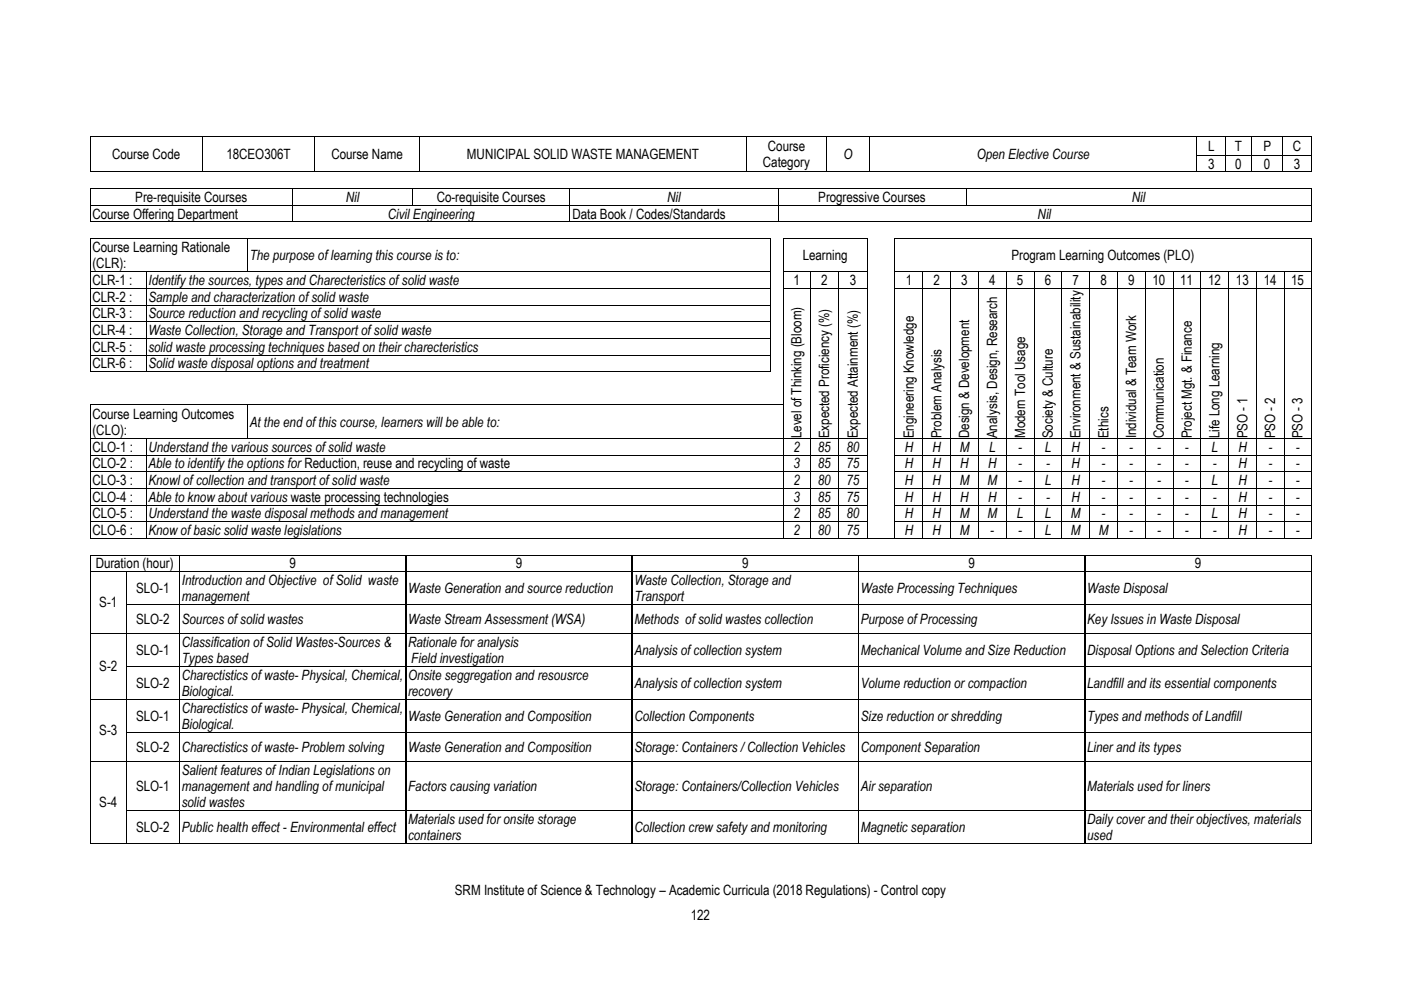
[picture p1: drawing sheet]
<svg xmlns="http://www.w3.org/2000/svg" width="297mm" height="210mm" viewBox="0 0 297 210" stroke-linecap="round" stroke-linejoin="round" font-family="sans-serif">
<defs><g id="words">
<g font-size="3">
<text x="23.7" y="33.7">Course Code</text>
<text x="48" y="33.7">18CEO306T</text>
<text x="70.2" y="33.7">Course Name</text>
<text x="99" y="33.7">MUNICIPAL SOLID WASTE MANAGEMENT</text>
<text x="161.7" y="35.4">Category</text>
<text x="162.8" y="32">Course</text>
<text x="178.8" y="33.7">O</text>
<text x="207" y="33.7">Open Elective Course</text>
<text x="256" y="31.9">L</text>
<text x="256" y="35.7">3</text>
<text x="261.7" y="31.9">T</text>
<text x="261.8" y="35.7">0</text>
<text x="267.8" y="31.9">P</text>
<text x="267.9" y="35.7">0</text>
<text x="274" y="31.9">C</text>
<text x="274.2" y="35.7">3</text>
<text x="19.6" y="46.3">Course Offering Department</text>
<text x="28.7" y="42.8">Pre-requisite Courses</text>
<text x="73.3" y="42.8">Nil</text>
<text x="82.2" y="46.3">Civil Engineering</text>
<text x="92.6" y="42.8">Co-requisite Courses</text>
<text x="121.3" y="46.3">Data Book / Codes/Standards</text>
<text x="141.4" y="42.8">Nil</text>
<text x="173.4" y="42.8">Progressive Courses</text>
<text x="219.9" y="46.3">Nil</text>
<text x="239.9" y="42.8">Nil</text>
<text x="19.6" y="53.4">Course Learning Rationale</text>
<text x="19.6" y="56.9">(CLR):</text>
<text x="52.9" y="55.1">The purpose of learning this course is to:</text>
<text x="170.1" y="55.1">Learning</text>
<text x="214.4" y="55.1">Program Learning Outcomes (PLO)</text>
<text x="19.6" y="60.4">CLR-1 :</text>
<text x="19.6" y="64">CLR-2 :</text>
<text x="31.5" y="60.4">Identify the sources, types and Charecteristics of solid waste</text>
<text x="31.5" y="64">Sample and characterization of solid waste</text>
<text x="168.2" y="60.4">1</text>
<text x="174" y="60.4">2</text>
<text x="180.1" y="60.4">3</text>
<text x="192" y="60.4">1</text>
<text x="197.8" y="60.4">2</text>
<text x="203.7" y="60.4">3</text>
<text x="209.6" y="60.4">4</text>
<text x="215.5" y="60.4">5</text>
<text x="221.4" y="60.4">6</text>
<text x="227.3" y="60.4">7</text>
<text x="233.2" y="60.4">8</text>
<text x="239.1" y="60.4">9</text>
<text x="244.3" y="60.4">10</text>
<text x="250.1" y="60.4">11</text>
<text x="256.1" y="60.4">12</text>
<text x="262" y="60.4">13</text>
<text x="267.8" y="60.4">14</text>
<text x="273.6" y="60.4">15</text>
<text x="19.6" y="67.5">CLR-3 :</text>
<text x="19.6" y="71">CLR-4 :</text>
<text x="31.5" y="67.5">Source reduction and recycling of solid waste</text>
<text x="31.5" y="71">Waste Collection, Storage and Transport ofsolid waste</text>
<text x="19.6" y="74.6">CLR-5 :</text>
<text x="31.5" y="74.6">solid waste processing techniques based on their charecteristics</text>
<text x="19.6" y="78.1">CLR-6 :</text>
<text x="31.5" y="78.1">Solid waste disposal options and treatment</text>
<text x="19.6" y="88.7">Course Learning Outcomes</text>
<text x="19.6" y="92.2">(CLO):</text>
<text x="19.6" y="95.7">CLO-1 :</text>
<text x="31.5" y="95.7">Understand the various sources of solid waste</text>
<text x="52.9" y="90.4">At the end of this course, learners will be able to:</text>
<text x="168.2" y="95.7">2</text>
<text x="169.9" y="92.9" transform="rotate(-90 169.9 92.9)">Level of Thinking (Bloom)</text>
<text x="173.3" y="95.7">85</text>
<text x="175.8" y="92.9" transform="rotate(-90 175.8 92.9)">Expected Proficiency (%)</text>
<text x="179.4" y="95.7">80</text>
<text x="181.8" y="92.9" transform="rotate(-90 181.8 92.9)">Expected Attainment (%)</text>
<text x="191.8" y="95.7">H</text>
<text x="193.7" y="92.9" transform="rotate(-90 193.7 92.9)">Engineering Knowledge</text>
<text x="197.6" y="95.7">H</text>
<text x="199.5" y="92.9" transform="rotate(-90 199.5 92.9)">Problem Analysis</text>
<text x="203.4" y="95.7">M</text>
<text x="205.4" y="92.9" transform="rotate(-90 205.4 92.9)">Design &amp; Development</text>
<text x="209.6" y="95.7">L</text>
<text x="211.3" y="92.9" transform="rotate(-90 211.3 92.9)">Analysis, Design, Research</text>
<text x="215.8" y="95.7">-</text>
<text x="217.2" y="92.9" transform="rotate(-90 217.2 92.9)">Modern Tool Usage</text>
<text x="221.4" y="95.7">L</text>
<text x="223.1" y="92.9" transform="rotate(-90 223.1 92.9)">Society &amp; Culture</text>
<text x="227.1" y="95.7">H</text>
<text x="229" y="92.9" transform="rotate(-90 229 92.9)">Environment &amp; Sustainability</text>
<text x="233.5" y="95.7">-</text>
<text x="234.9" y="92.9" transform="rotate(-90 234.9 92.9)">Ethics</text>
<text x="239.3" y="95.7">-</text>
<text x="240.8" y="92.9" transform="rotate(-90 240.8 92.9)">Individual &amp; Team Work</text>
<text x="245.2" y="95.7">-</text>
<text x="246.7" y="92.9" transform="rotate(-90 246.7 92.9)">Communication</text>
<text x="251.1" y="95.7">-</text>
<text x="252.6" y="92.9" transform="rotate(-90 252.6 92.9)">Project Mgt. &amp; Finance</text>
<text x="256.8" y="95.7">L</text>
<text x="258.5" y="92.9" transform="rotate(-90 258.5 92.9)">Life Long Learning</text>
<text x="262.5" y="95.7">H</text>
<text x="264.4" y="92.9" transform="rotate(-90 264.4 92.9)">PSO - 1</text>
<text x="268.8" y="95.7">-</text>
<text x="270.3" y="92.9" transform="rotate(-90 270.3 92.9)">PSO - 2</text>
<text x="274.6" y="95.7">-</text>
<text x="276.1" y="92.9" transform="rotate(-90 276.1 92.9)">PSO - 3</text>
<text x="19.6" y="99.3">CLO-2 :</text>
<text x="31.5" y="99.3">Able to identify the options forReduction, reuse and recycling of waste</text>
<text x="168.2" y="99.3">3</text>
<text x="173.3" y="99.3">85</text>
<text x="179.4" y="99.3">75</text>
<text x="191.8" y="99.3">H</text>
<text x="197.6" y="99.3">H</text>
<text x="203.5" y="99.3">H</text>
<text x="209.4" y="99.3">H</text>
<text x="215.8" y="99.3">-</text>
<text x="221.7" y="99.3">-</text>
<text x="227.1" y="99.3">H</text>
<text x="233.5" y="99.3">-</text>
<text x="239.3" y="99.3">-</text>
<text x="245.2" y="99.3">-</text>
<text x="251.1" y="99.3">-</text>
<text x="257" y="99.3">-</text>
<text x="262.5" y="99.3">H</text>
<text x="268.8" y="99.3">-</text>
<text x="274.6" y="99.3">-</text>
<text x="19.6" y="102.8">CLO-3 :</text>
<text x="19.6" y="106.3">CLO-4 :</text>
<text x="31.5" y="102.8">Knowl of collection and transport of solid waste</text>
<text x="31.5" y="106.3">Able to know about various waste processing technologies</text>
<text x="168.2" y="102.8">2</text>
<text x="168.2" y="106.3">3</text>
<text x="173.3" y="102.8">80</text>
<text x="173.3" y="106.3">85</text>
<text x="179.4" y="102.8">75</text>
<text x="179.4" y="106.3">75</text>
<text x="191.8" y="102.8">H</text>
<text x="191.8" y="106.3">H</text>
<text x="197.6" y="102.8">H</text>
<text x="197.6" y="106.3">H</text>
<text x="203.4" y="102.8">M</text>
<text x="203.5" y="106.3">H</text>
<text x="209.3" y="102.8">M</text>
<text x="209.4" y="106.3">H</text>
<text x="215.8" y="102.8">-</text>
<text x="215.8" y="106.3">-</text>
<text x="221.4" y="102.8">L</text>
<text x="221.7" y="106.3">-</text>
<text x="227.1" y="102.8">H</text>
<text x="227.1" y="106.3">H</text>
<text x="233.5" y="102.8">-</text>
<text x="233.5" y="106.3">-</text>
<text x="239.3" y="102.8">-</text>
<text x="239.3" y="106.3">-</text>
<text x="245.2" y="102.8">-</text>
<text x="245.2" y="106.3">-</text>
<text x="251.1" y="102.8">-</text>
<text x="251.1" y="106.3">-</text>
<text x="256.8" y="102.8">L</text>
<text x="257" y="106.3">-</text>
<text x="262.5" y="102.8">H</text>
<text x="262.5" y="106.3">H</text>
<text x="268.8" y="102.8">-</text>
<text x="268.8" y="106.3">-</text>
<text x="274.6" y="102.8">-</text>
<text x="274.6" y="106.3">-</text>
<text x="19.6" y="109.9">CLO-5 :</text>
<text x="19.6" y="113.4">CLO-6 :</text>
<text x="31.5" y="109.9">Understand the waste disposal methods and management</text>
<text x="31.5" y="113.4">Know of basic solid waste legislations</text>
<text x="168.2" y="109.9">2</text>
<text x="168.2" y="113.4">2</text>
<text x="173.3" y="109.9">85</text>
<text x="173.3" y="113.4">80</text>
<text x="179.4" y="109.9">80</text>
<text x="179.4" y="113.4">75</text>
<text x="191.8" y="109.9">H</text>
<text x="191.8" y="113.4">H</text>
<text x="197.6" y="109.9">H</text>
<text x="197.6" y="113.4">H</text>
<text x="203.4" y="109.9">M</text>
<text x="203.4" y="113.4">M</text>
<text x="209.3" y="109.9">M</text>
<text x="209.9" y="113.4">-</text>
<text x="215.5" y="109.9">L</text>
<text x="215.8" y="113.4">-</text>
<text x="221.4" y="109.9">L</text>
<text x="221.4" y="113.4">L</text>
<text x="227" y="109.9">M</text>
<text x="227" y="113.4">M</text>
<text x="232.9" y="113.4">M</text>
<text x="233.5" y="109.9">-</text>
<text x="239.3" y="109.9">-</text>
<text x="239.3" y="113.4">-</text>
<text x="245.2" y="109.9">-</text>
<text x="245.2" y="113.4">-</text>
<text x="251.1" y="109.9">-</text>
<text x="251.1" y="113.4">-</text>
<text x="256.8" y="109.9">L</text>
<text x="257" y="113.4">-</text>
<text x="262.5" y="109.9">H</text>
<text x="262.5" y="113.4">H</text>
<text x="268.8" y="109.9">-</text>
<text x="268.8" y="113.4">-</text>
<text x="274.6" y="109.9">-</text>
<text x="274.6" y="113.4">-</text>
<text x="20.3" y="120.5">Duration (hour)</text>
<text x="28.8" y="125.7">SLO-1</text>
<text x="38.5" y="124">Introduction and Objective of Solid waste</text>
<text x="61.3" y="120.5">9</text>
<text x="86.5" y="125.7">Waste Generation and source reduction</text>
<text x="109.3" y="120.5">9</text>
<text x="134.5" y="124">Waste Collection, Storage and</text>
<text x="157.3" y="120.5">9</text>
<text x="182.4" y="125.7">Waste Processing Techniques</text>
<text x="205.3" y="120.5">9</text>
<text x="230.4" y="125.7">Waste Disposal</text>
<text x="253.2" y="120.5">9</text>
<text x="21" y="128.8">S-1</text>
<text x="38.5" y="127.4">management</text>
<text x="134.5" y="127.4">Transport</text>
<text x="28.8" y="132.3">SLO-2</text>
<text x="38.5" y="132.3">Sources of solid wastes</text>
<text x="38.5" y="137.1">Classification of Solid Wastes-Sources &amp;</text>
<text x="86.5" y="132.3">Waste Stream Assessment (WSA)</text>
<text x="86.5" y="137.1">Rationale for analysis</text>
<text x="134.5" y="132.3">Methods of solid wastes collection</text>
<text x="182.4" y="132.3">Purpose of Processing</text>
<text x="230.4" y="132.3">Key Issues in Waste Disposal</text>
<text x="21" y="142.3">S-2</text>
<text x="28.8" y="138.8">SLO-1</text>
<text x="38.5" y="140.5">Types based</text>
<text x="87.2" y="140.5">Field investigation</text>
<text x="134.5" y="138.8">Analysis of collection system</text>
<text x="182.4" y="138.8">Mechanical Volume and Size Reduction</text>
<text x="230.4" y="138.8">Disposal Options and Selection Criteria</text>
<text x="28.8" y="145.8">SLO-2</text>
<text x="38.5" y="144.1">Charectistics of waste- Physical, Chemical,</text>
<text x="38.5" y="147.5">Biological.</text>
<text x="86.5" y="144.1">Onsite seggregation and resousrce</text>
<text x="86.5" y="147.5">recovery</text>
<text x="134.5" y="145.8">Analysis of collection system</text>
<text x="182.4" y="145.8">Volume reduction or compaction</text>
<text x="230.4" y="145.8">Landfill and its essential components</text>
<text x="21" y="155.9">S-3</text>
<text x="28.8" y="152.8">SLO-1</text>
<text x="38.5" y="151">Charectistics ofwaste- Physical, Chemical,</text>
<text x="38.5" y="154.5">Biological.</text>
<text x="86.5" y="152.8">Waste Generation and Composition</text>
<text x="134.5" y="152.8">Collection Components</text>
<text x="182.4" y="152.8">Size reduction or shredding</text>
<text x="230.4" y="152.8">Types and methods of Landfill</text>
<text x="28.8" y="159.3">SLO-2</text>
<text x="38.5" y="159.3">Charectistics of waste- Problem solving</text>
<text x="86.5" y="159.3">Waste Generation and Composition</text>
<text x="134.5" y="159.3">Storage: Containers /Collection Vehicles</text>
<text x="182.4" y="159.3">Component Separation</text>
<text x="230.4" y="159.3">Liner and its types</text>
<text x="28.8" y="167.6">SLO-1</text>
<text x="38.5" y="164.2">Salient features of Indian Legislations on</text>
<text x="38.5" y="167.6">management and handling of municipal</text>
<text x="86.5" y="167.6">Factors causing variation</text>
<text x="134.5" y="167.6">Storage: Containers/Collection Vehicles</text>
<text x="182.4" y="167.6">Air separation</text>
<text x="230.4" y="167.6">Materials used for liners</text>
<text x="21" y="171.1">S-4</text>
<text x="38.5" y="171.1">solid wastes</text>
<text x="28.8" y="176.3">SLO-2</text>
<text x="38.5" y="176.3">Public health effect - Environmental effect</text>
<text x="86.5" y="174.6">Materials used for onsite storage</text>
<text x="86.5" y="178">containers</text>
<text x="134.5" y="176.3">Collection crew safety and monitoring</text>
<text x="182.4" y="176.3">Magnetic separation</text>
<text x="230.4" y="174.6">Daily cover and their objectives, materials</text>
<text x="230.4" y="178">used</text>
<text x="96.4" y="189.8">SRM Institute of Science &amp; Technology – Academic Curricula (2018 Regulations) - Control copy</text>
<text x="146.4" y="194.9">122</text>
</g>
</g></defs>
<g fill="#000">
<path d="M19 28.8l.1 .1z" fill-rule="evenodd"/>
<path d="M19 28.8l.1 .1z" fill-rule="evenodd"/>
<path d="M19 32.9l.1 .1z" fill-rule="evenodd"/>
<path d="M19 36.4l.1 .1z" fill-rule="evenodd"/>
<path d="M19 36.4l.1 .1z" fill-rule="evenodd"/>
<path d="M42.8 28.8l.1 .1z" fill-rule="evenodd"/>
<path d="M42.8 32.9l.1 .1z" fill-rule="evenodd"/>
<path d="M42.8 36.4l.1 .1z" fill-rule="evenodd"/>
<path d="M66.6 28.8l.1 .1z" fill-rule="evenodd"/>
<path d="M66.6 32.9l.1 .1z" fill-rule="evenodd"/>
<path d="M66.6 36.4l.1 .1z" fill-rule="evenodd"/>
<path d="M88.9 28.8l.1 .1z" fill-rule="evenodd"/>
<path d="M88.9 32.9l.1 .1z" fill-rule="evenodd"/>
<path d="M88.9 36.4l.1 .1z" fill-rule="evenodd"/>
<path d="M158.1 28.8l.1 .1z" fill-rule="evenodd"/>
<path d="M158.1 32.9l.1 .1z" fill-rule="evenodd"/>
<path d="M158.1 36.4l.1 .1z" fill-rule="evenodd"/>
<path d="M175.1 28.8l.1 .1z" fill-rule="evenodd"/>
<path d="M175.1 32.9l.1 .1z" fill-rule="evenodd"/>
<path d="M175.1 36.4l.1 .1z" fill-rule="evenodd"/>
<path d="M184.3 28.8l.1 .1z" fill-rule="evenodd"/>
<path d="M184.3 32.9l.1 .1z" fill-rule="evenodd"/>
<path d="M184.3 36.4l.1 .1z" fill-rule="evenodd"/>
<path d="M253.6 28.8l.1 .1z" fill-rule="evenodd"/>
<path d="M253.6 32.9l.1 .1z" fill-rule="evenodd"/>
<path d="M253.6 36.4l.1 .1z" fill-rule="evenodd"/>
<path d="M259.7 28.8l.1 .1z" fill-rule="evenodd"/>
<path d="M259.7 32.9l.1 .1z" fill-rule="evenodd"/>
<path d="M259.7 36.4l.1 .1z" fill-rule="evenodd"/>
<path d="M265.3 28.8v.1z" fill-rule="evenodd"/>
<path d="M265.3 32.9v.1z" fill-rule="evenodd"/>
<path d="M265.3 36.4v.1z" fill-rule="evenodd"/>
<path d="M271.8 28.8l.1 .1z" fill-rule="evenodd"/>
<path d="M271.8 32.9l.1 .1z" fill-rule="evenodd"/>
<path d="M271.8 36.4l.1 .1z" fill-rule="evenodd"/>
<path d="M277.8 28.8l.1 .1z" fill-rule="evenodd"/>
<path d="M277.8 28.8l.1 .1z" fill-rule="evenodd"/>
<path d="M277.8 32.9l.1 .1z" fill-rule="evenodd"/>
<path d="M277.8 36.4l.1 .1z" fill-rule="evenodd"/>
<path d="M277.8 36.4l.1 .1z" fill-rule="evenodd"/>
<path d="M19 39.9l.1 .1z" fill-rule="evenodd"/>
<path d="M19 39.9l.1 .1z" fill-rule="evenodd"/>
<path d="M19 43.5l.1 .1z" fill-rule="evenodd"/>
<path d="M19 47l.1 .1z" fill-rule="evenodd"/>
<path d="M19 47l.1 .1z" fill-rule="evenodd"/>
<path d="M19 50.6h.1z" fill-rule="evenodd"/>
<path d="M19 50.6h.1z" fill-rule="evenodd"/>
<path d="M19 54.1l.1 .1z" fill-rule="evenodd"/>
<path d="M19 57.6l.1 .1z" fill-rule="evenodd"/>
<path d="M31 57.6v.1z" fill-rule="evenodd"/>
<path d="M52.4 50.6h.1z" fill-rule="evenodd"/>
<path d="M52.4 54.1l.1 .1z" fill-rule="evenodd"/>
<path d="M52.4 57.6l.1 .1z" fill-rule="evenodd"/>
<path d="M62 39.9l.1 .1z" fill-rule="evenodd"/>
<path d="M62 43.5l.1 .1z" fill-rule="evenodd"/>
<path d="M62 47l.1 .1z" fill-rule="evenodd"/>
<path d="M87.4 39.9l.1 .1z" fill-rule="evenodd"/>
<path d="M87.4 43.5l.1 .1z" fill-rule="evenodd"/>
<path d="M120.8 39.9v.1z" fill-rule="evenodd"/>
<path d="M120.8 43.5v.1z" fill-rule="evenodd"/>
<path d="M120.8 47v.1z" fill-rule="evenodd"/>
<path d="M163.2 50.6h.1z" fill-rule="evenodd"/>
<path d="M163.2 50.6h.1z" fill-rule="evenodd"/>
<path d="M163.2 54.1l.1 .1z" fill-rule="evenodd"/>
<path d="M163.2 57.6l.1 .1z" fill-rule="evenodd"/>
<path d="M164.9 39.9l.1 .1z" fill-rule="evenodd"/>
<path d="M164.9 43.5l.1 .1z" fill-rule="evenodd"/>
<path d="M164.9 47l.1 .1z" fill-rule="evenodd"/>
<path d="M166 50.6h.1z" fill-rule="evenodd"/>
<path d="M166 50.6h.1z" fill-rule="evenodd"/>
<path d="M166 54.1l.1 .1z" fill-rule="evenodd"/>
<path d="M166 57.6l.1 .1z" fill-rule="evenodd"/>
<path d="M171.6 57.6l.1 .1z" fill-rule="evenodd"/>
<path d="M177.7 57.6l.1 .1z" fill-rule="evenodd"/>
<path d="M183.8 54.1v.1z" fill-rule="evenodd"/>
<path d="M183.8 57.6v.1z" fill-rule="evenodd"/>
<path d="M189.6 50.6h.1z" fill-rule="evenodd"/>
<path d="M189.6 50.6h.1z" fill-rule="evenodd"/>
<path d="M189.6 54.1l.1 .1z" fill-rule="evenodd"/>
<path d="M189.6 57.6l.1 .1z" fill-rule="evenodd"/>
<path d="M195.5 57.6l.1 .1z" fill-rule="evenodd"/>
<path d="M201.4 57.6l.1 .1z" fill-rule="evenodd"/>
<path d="M204.7 39.9l.1 .1z" fill-rule="evenodd"/>
<path d="M204.7 43.5l.1 .1z" fill-rule="evenodd"/>
<path d="M207.3 57.6l.1 .1z" fill-rule="evenodd"/>
<path d="M213.2 57.6l.1 .1z" fill-rule="evenodd"/>
<path d="M219.1 57.6l.1 .1z" fill-rule="evenodd"/>
<path d="M225 57.6l.1 .1z" fill-rule="evenodd"/>
<path d="M230.9 57.6l.1 .1z" fill-rule="evenodd"/>
<path d="M236.8 57.6v.1z" fill-rule="evenodd"/>
<path d="M242.7 57.6l.1 .1z" fill-rule="evenodd"/>
<path d="M248.6 57.6l.1 .1z" fill-rule="evenodd"/>
<path d="M254.5 57.6v.1z" fill-rule="evenodd"/>
<path d="M260.3 57.6l.1 .1z" fill-rule="evenodd"/>
<path d="M266.2 57.6l.1 .1z" fill-rule="evenodd"/>
<path d="M272.1 57.6l.1 .1z" fill-rule="evenodd"/>
<path d="M277.8 39.9l.1 .1z" fill-rule="evenodd"/>
<path d="M277.8 39.9l.1 .1z" fill-rule="evenodd"/>
<path d="M277.8 43.5l.1 .1z" fill-rule="evenodd"/>
<path d="M277.8 47l.1 .1z" fill-rule="evenodd"/>
<path d="M277.8 47l.1 .1z" fill-rule="evenodd"/>
<path d="M277.8 50.6h.1z" fill-rule="evenodd"/>
<path d="M277.8 50.6h.1z" fill-rule="evenodd"/>
<path d="M277.8 54.1l.1 .1z" fill-rule="evenodd"/>
<path d="M277.8 57.6l.1 .1z" fill-rule="evenodd"/>
<path d="M19 61.1l.1 .1z" fill-rule="evenodd"/>
<path d="M19 64.7h.1z" fill-rule="evenodd"/>
<path d="M19 68.2h.1z" fill-rule="evenodd"/>
<path d="M19 71.7l.1 .1z" fill-rule="evenodd"/>
<path d="M19 75.2l.1 .1z" fill-rule="evenodd"/>
<path d="M19 78.8l.1 .1z" fill-rule="evenodd"/>
<path d="M19.1 78.8h.2v.1h-.2z" fill-rule="evenodd"/>
<path d="M31 61.1v.1z" fill-rule="evenodd"/>
<path d="M31 71.7v.1z" fill-rule="evenodd"/>
<path d="M31 75.2v.1z" fill-rule="evenodd"/>
<path d="M31 78.8h.1v.1h-.1z" fill-rule="evenodd"/>
<path d="M33.9 78.8h.1v.1h-.1z" fill-rule="evenodd"/>
<path d="M163.2 61.1l.1 .1z" fill-rule="evenodd"/>
<path d="M163.2 64.7h.1z" fill-rule="evenodd"/>
<path d="M163.2 68.2h.1z" fill-rule="evenodd"/>
<path d="M163.2 71.7l.1 .1z" fill-rule="evenodd"/>
<path d="M163.2 75.2l.1 .1z" fill-rule="evenodd"/>
<path d="M163.2 78.8h.1v.1h-.1z" fill-rule="evenodd"/>
<path d="M166 61.1l.1 .1z" fill-rule="evenodd"/>
<path d="M166 64.7h.1z" fill-rule="evenodd"/>
<path d="M166 68.2h.1z" fill-rule="evenodd"/>
<path d="M166 71.7l.1 .1z" fill-rule="evenodd"/>
<path d="M166 75.2l.1 .1z" fill-rule="evenodd"/>
<path d="M166 78.8l.1 .1z" fill-rule="evenodd"/>
<path d="M171.6 61.1l.1 .1z" fill-rule="evenodd"/>
<path d="M171.6 64.7h.1z" fill-rule="evenodd"/>
<path d="M171.6 68.2h.1z" fill-rule="evenodd"/>
<path d="M171.6 71.7l.1 .1z" fill-rule="evenodd"/>
<path d="M171.6 75.2l.1 .1z" fill-rule="evenodd"/>
<path d="M171.6 78.8l.1 .1z" fill-rule="evenodd"/>
<path d="M177.7 61.1l.1 .1z" fill-rule="evenodd"/>
<path d="M177.7 64.7h.1z" fill-rule="evenodd"/>
<path d="M177.7 68.2h.1z" fill-rule="evenodd"/>
<path d="M177.7 71.7l.1 .1z" fill-rule="evenodd"/>
<path d="M177.7 75.2l.1 .1z" fill-rule="evenodd"/>
<path d="M177.7 78.8l.1 .1z" fill-rule="evenodd"/>
<path d="M183.8 61.1v.1z" fill-rule="evenodd"/>
<path d="M183.8 71.7v.1z" fill-rule="evenodd"/>
<path d="M183.8 75.2v.1z" fill-rule="evenodd"/>
<path d="M183.8 78.8v.1z" fill-rule="evenodd"/>
<path d="M189.6 61.1l.1 .1z" fill-rule="evenodd"/>
<path d="M189.6 64.7h.1z" fill-rule="evenodd"/>
<path d="M189.6 68.2h.1z" fill-rule="evenodd"/>
<path d="M189.6 71.7l.1 .1z" fill-rule="evenodd"/>
<path d="M189.6 75.2l.1 .1z" fill-rule="evenodd"/>
<path d="M189.6 78.8l.1 .1z" fill-rule="evenodd"/>
<path d="M195.5 61.1l.1 .1z" fill-rule="evenodd"/>
<path d="M195.5 64.7h.1z" fill-rule="evenodd"/>
<path d="M195.5 68.2h.1z" fill-rule="evenodd"/>
<path d="M195.5 71.7l.1 .1z" fill-rule="evenodd"/>
<path d="M195.5 75.2l.1 .1z" fill-rule="evenodd"/>
<path d="M195.5 78.8l.1 .1z" fill-rule="evenodd"/>
<path d="M201.4 61.1l.1 .1z" fill-rule="evenodd"/>
<path d="M201.4 64.7h.1z" fill-rule="evenodd"/>
<path d="M201.4 68.2h.1z" fill-rule="evenodd"/>
<path d="M201.4 71.7l.1 .1z" fill-rule="evenodd"/>
<path d="M201.4 75.2l.1 .1z" fill-rule="evenodd"/>
<path d="M201.4 78.8l.1 .1z" fill-rule="evenodd"/>
<path d="M207.3 61.1l.1 .1z" fill-rule="evenodd"/>
<path d="M207.3 64.7h.1z" fill-rule="evenodd"/>
<path d="M207.3 68.2h.1z" fill-rule="evenodd"/>
<path d="M207.3 71.7l.1 .1z" fill-rule="evenodd"/>
<path d="M207.3 75.2l.1 .1z" fill-rule="evenodd"/>
<path d="M207.3 78.8l.1 .1z" fill-rule="evenodd"/>
<path d="M213.2 61.1l.1 .1z" fill-rule="evenodd"/>
<path d="M213.2 64.7h.1z" fill-rule="evenodd"/>
<path d="M213.2 68.2h.1z" fill-rule="evenodd"/>
<path d="M213.2 71.7l.1 .1z" fill-rule="evenodd"/>
<path d="M213.2 75.2l.1 .1z" fill-rule="evenodd"/>
<path d="M213.2 78.8l.1 .1z" fill-rule="evenodd"/>
<path d="M219.1 61.1l.1 .1z" fill-rule="evenodd"/>
<path d="M219.1 64.7h.1z" fill-rule="evenodd"/>
<path d="M219.1 68.2h.1z" fill-rule="evenodd"/>
<path d="M219.1 71.7l.1 .1z" fill-rule="evenodd"/>
<path d="M219.1 75.2l.1 .1z" fill-rule="evenodd"/>
<path d="M219.1 78.8l.1 .1z" fill-rule="evenodd"/>
<path d="M225 61.1l.1 .1z" fill-rule="evenodd"/>
<path d="M225 64.7h.1z" fill-rule="evenodd"/>
<path d="M225 68.2h.1z" fill-rule="evenodd"/>
<path d="M225 71.7l.1 .1z" fill-rule="evenodd"/>
<path d="M225 75.2l.1 .1z" fill-rule="evenodd"/>
<path d="M225 78.8l.1 .1z" fill-rule="evenodd"/>
<path d="M230.9 61.1l.1 .1z" fill-rule="evenodd"/>
<path d="M230.9 64.7h.1z" fill-rule="evenodd"/>
<path d="M230.9 68.2h.1z" fill-rule="evenodd"/>
<path d="M230.9 71.7l.1 .1z" fill-rule="evenodd"/>
<path d="M230.9 75.2l.1 .1z" fill-rule="evenodd"/>
<path d="M230.9 78.8l.1 .1z" fill-rule="evenodd"/>
<path d="M236.8 61.1v.1z" fill-rule="evenodd"/>
<path d="M236.8 71.7v.1z" fill-rule="evenodd"/>
<path d="M236.8 75.2v.1z" fill-rule="evenodd"/>
<path d="M236.8 78.8v.1z" fill-rule="evenodd"/>
<path d="M242.7 61.1l.1 .1z" fill-rule="evenodd"/>
<path d="M242.7 64.7h.1z" fill-rule="evenodd"/>
<path d="M242.7 68.2h.1z" fill-rule="evenodd"/>
<path d="M242.7 71.7l.1 .1z" fill-rule="evenodd"/>
<path d="M242.7 75.2l.1 .1z" fill-rule="evenodd"/>
<path d="M242.7 78.8l.1 .1z" fill-rule="evenodd"/>
<path d="M248.6 61.1l.1 .1z" fill-rule="evenodd"/>
<path d="M248.6 64.7h.1z" fill-rule="evenodd"/>
<path d="M248.6 68.2h.1z" fill-rule="evenodd"/>
<path d="M248.6 71.7l.1 .1z" fill-rule="evenodd"/>
<path d="M248.6 75.2l.1 .1z" fill-rule="evenodd"/>
<path d="M248.6 78.8l.1 .1z" fill-rule="evenodd"/>
<path d="M254.5 61.1v.1z" fill-rule="evenodd"/>
<path d="M254.5 71.7v.1z" fill-rule="evenodd"/>
<path d="M254.5 75.2v.1z" fill-rule="evenodd"/>
<path d="M254.5 78.8v.1z" fill-rule="evenodd"/>
<path d="M260.3 61.1l.1 .1z" fill-rule="evenodd"/>
<path d="M260.3 64.7h.1z" fill-rule="evenodd"/>
<path d="M260.3 68.2h.1z" fill-rule="evenodd"/>
<path d="M260.3 71.7l.1 .1z" fill-rule="evenodd"/>
<path d="M260.3 75.2l.1 .1z" fill-rule="evenodd"/>
<path d="M260.3 78.8l.1 .1z" fill-rule="evenodd"/>
<path d="M266.2 61.1l.1 .1z" fill-rule="evenodd"/>
<path d="M266.2 64.7h.1z" fill-rule="evenodd"/>
<path d="M266.2 68.2h.1z" fill-rule="evenodd"/>
<path d="M266.2 71.7l.1 .1z" fill-rule="evenodd"/>
<path d="M266.2 75.2l.1 .1z" fill-rule="evenodd"/>
<path d="M266.2 78.8l.1 .1z" fill-rule="evenodd"/>
<path d="M272.1 61.1l.1 .1z" fill-rule="evenodd"/>
<path d="M272.1 64.7h.1z" fill-rule="evenodd"/>
<path d="M272.1 68.2h.1z" fill-rule="evenodd"/>
<path d="M272.1 71.7l.1 .1z" fill-rule="evenodd"/>
<path d="M272.1 75.2l.1 .1z" fill-rule="evenodd"/>
<path d="M272.1 78.8l.1 .1z" fill-rule="evenodd"/>
<path d="M277.8 61.1l.1 .1z" fill-rule="evenodd"/>
<path d="M277.8 64.7h.1z" fill-rule="evenodd"/>
<path d="M277.8 68.2h.1z" fill-rule="evenodd"/>
<path d="M277.8 71.7l.1 .1z" fill-rule="evenodd"/>
<path d="M277.8 75.2l.1 .1z" fill-rule="evenodd"/>
<path d="M277.8 78.8l.1 .1z" fill-rule="evenodd"/>
<path d="M19 85.7h.2v.2h-.2z" fill-rule="evenodd"/>
<path d="M19 85.7h.2v.2h-.2z" fill-rule="evenodd"/>
<path d="M19 92.9l.2 .1z" fill-rule="evenodd"/>
<path d="M19 96.5h.1z" fill-rule="evenodd"/>
<path d="M19.2 85.7h.1v.2h-.1z" fill-rule="evenodd"/>
<path d="M19.2 92.9l.1 .1z" fill-rule="evenodd"/>
<path d="M31 92.9v.1z" fill-rule="evenodd"/>
<path d="M33.9 85.7h.1v.2h-.1z" fill-rule="evenodd"/>
<path d="M52.3 85.7h.2v.2h-.2z" fill-rule="evenodd"/>
<path d="M52.3 92.9l.1 .1z" fill-rule="evenodd"/>
<path d="M163.2 85.7h.2v.2h-.2z" fill-rule="evenodd"/>
<path d="M166 85.7l.1 .2z" fill-rule="evenodd"/>
<path d="M166 92.9l.1 .1z" fill-rule="evenodd"/>
<path d="M166 96.5h.1z" fill-rule="evenodd"/>
<path d="M171.6 85.7l.1 .2z" fill-rule="evenodd"/>
<path d="M171.6 92.9l.1 .1z" fill-rule="evenodd"/>
<path d="M171.6 96.5h.1z" fill-rule="evenodd"/>
<path d="M177.7 85.7l.1 .2z" fill-rule="evenodd"/>
<path d="M177.7 92.9l.1 .1z" fill-rule="evenodd"/>
<path d="M177.7 96.5h.1z" fill-rule="evenodd"/>
<path d="M183.8 85.7v.2z" fill-rule="evenodd"/>
<path d="M183.8 92.9v.1z" fill-rule="evenodd"/>
<path d="M189.6 85.7l.1 .2z" fill-rule="evenodd"/>
<path d="M189.6 92.9l.1 .1z" fill-rule="evenodd"/>
<path d="M189.6 96.5h.1z" fill-rule="evenodd"/>
<path d="M195.5 85.7l.1 .2z" fill-rule="evenodd"/>
<path d="M195.5 92.9l.1 .1z" fill-rule="evenodd"/>
<path d="M195.5 96.5h.1z" fill-rule="evenodd"/>
<path d="M201.4 85.7l.1 .2z" fill-rule="evenodd"/>
<path d="M201.4 92.9l.1 .1z" fill-rule="evenodd"/>
<path d="M201.4 96.5h.1z" fill-rule="evenodd"/>
<path d="M207.3 85.7l.1 .2z" fill-rule="evenodd"/>
<path d="M207.3 92.9l.1 .1z" fill-rule="evenodd"/>
<path d="M207.3 96.5h.1z" fill-rule="evenodd"/>
<path d="M213.2 85.7l.1 .2z" fill-rule="evenodd"/>
<path d="M213.2 92.9l.1 .1z" fill-rule="evenodd"/>
<path d="M213.2 96.5h.1z" fill-rule="evenodd"/>
<path d="M219.1 85.7l.1 .2z" fill-rule="evenodd"/>
<path d="M219.1 92.9l.1 .1z" fill-rule="evenodd"/>
<path d="M219.1 96.5h.1z" fill-rule="evenodd"/>
<path d="M225 85.7l.1 .2z" fill-rule="evenodd"/>
<path d="M225 92.9l.1 .1z" fill-rule="evenodd"/>
<path d="M225 96.5h.1z" fill-rule="evenodd"/>
<path d="M230.9 85.7l.1 .2z" fill-rule="evenodd"/>
<path d="M230.9 92.9l.1 .1z" fill-rule="evenodd"/>
<path d="M230.9 96.5h.1z" fill-rule="evenodd"/>
<path d="M236.8 85.7v.2z" fill-rule="evenodd"/>
<path d="M236.8 92.9v.1z" fill-rule="evenodd"/>
<path d="M242.7 85.7l.1 .2z" fill-rule="evenodd"/>
<path d="M242.7 92.9l.1 .1z" fill-rule="evenodd"/>
<path d="M242.7 96.5h.1z" fill-rule="evenodd"/>
<path d="M248.6 85.7l.1 .2z" fill-rule="evenodd"/>
<path d="M248.6 92.9l.1 .1z" fill-rule="evenodd"/>
<path d="M248.6 96.5h.1z" fill-rule="evenodd"/>
<path d="M254.5 85.7v.2z" fill-rule="evenodd"/>
<path d="M254.5 92.9v.1z" fill-rule="evenodd"/>
<path d="M260.3 85.7l.1 .2z" fill-rule="evenodd"/>
<path d="M260.3 92.9l.1 .1z" fill-rule="evenodd"/>
<path d="M260.3 96.5h.1z" fill-rule="evenodd"/>
<path d="M266.2 85.7l.1 .2z" fill-rule="evenodd"/>
<path d="M266.2 92.9l.1 .1z" fill-rule="evenodd"/>
<path d="M266.2 96.5h.1z" fill-rule="evenodd"/>
<path d="M272.1 85.7l.1 .2z" fill-rule="evenodd"/>
<path d="M272.1 92.9l.1 .1z" fill-rule="evenodd"/>
<path d="M272.1 96.5h.1z" fill-rule="evenodd"/>
<path d="M277.8 85.7l.1 .2z" fill-rule="evenodd"/>
<path d="M277.8 92.9l.1 .1z" fill-rule="evenodd"/>
<path d="M277.8 96.5h.1z" fill-rule="evenodd"/>
<path d="M19 100l.1 .1z" fill-rule="evenodd"/>
<path d="M19 103.5l.1 .1z" fill-rule="evenodd"/>
<path d="M19 107l.1 .1z" fill-rule="evenodd"/>
<path d="M19 110.5l.1 .1z" fill-rule="evenodd"/>
<path d="M19 114.1h.1z" fill-rule="evenodd"/>
<path d="M19 114.1h.1z" fill-rule="evenodd"/>
<path d="M19 117.6l.1 .1z" fill-rule="evenodd"/>
<path d="M19 117.6l.1 .1z" fill-rule="evenodd"/>
<path d="M31 100v.1z" fill-rule="evenodd"/>
<path d="M31 103.5v.1z" fill-rule="evenodd"/>
<path d="M31 107v.1z" fill-rule="evenodd"/>
<path d="M31 110.5v.1z" fill-rule="evenodd"/>
<path d="M37.9 117.6l.1 .1z" fill-rule="evenodd"/>
<path d="M85.9 117.6v.1z" fill-rule="evenodd"/>
<path d="M133.8 117.6l.1 .1z" fill-rule="evenodd"/>
<path d="M166 100l.1 .1z" fill-rule="evenodd"/>
<path d="M166 103.5l.1 .1z" fill-rule="evenodd"/>
<path d="M166 107l.1 .1z" fill-rule="evenodd"/>
<path d="M166 110.5l.1 .1z" fill-rule="evenodd"/>
<path d="M166 114.1h.1z" fill-rule="evenodd"/>
<path d="M171.6 100l.1 .1z" fill-rule="evenodd"/>
<path d="M171.6 103.5l.1 .1z" fill-rule="evenodd"/>
<path d="M171.6 107l.1 .1z" fill-rule="evenodd"/>
<path d="M171.6 110.5l.1 .1z" fill-rule="evenodd"/>
<path d="M171.6 114.1h.1z" fill-rule="evenodd"/>
<path d="M177.7 100l.1 .1z" fill-rule="evenodd"/>
<path d="M177.7 103.5l.1 .1z" fill-rule="evenodd"/>
<path d="M177.7 107l.1 .1z" fill-rule="evenodd"/>
<path d="M177.7 110.5l.1 .1z" fill-rule="evenodd"/>
<path d="M177.7 114.1h.1z" fill-rule="evenodd"/>
<path d="M181.8 117.6l.1 .1z" fill-rule="evenodd"/>
<path d="M183.8 100v.1z" fill-rule="evenodd"/>
<path d="M183.8 103.5v.1z" fill-rule="evenodd"/>
<path d="M183.8 107v.1z" fill-rule="evenodd"/>
<path d="M183.8 110.5v.1z" fill-rule="evenodd"/>
<path d="M189.6 100l.1 .1z" fill-rule="evenodd"/>
<path d="M189.6 103.5l.1 .1z" fill-rule="evenodd"/>
<path d="M189.6 107l.1 .1z" fill-rule="evenodd"/>
<path d="M189.6 110.5l.1 .1z" fill-rule="evenodd"/>
<path d="M189.6 114.1h.1z" fill-rule="evenodd"/>
<path d="M195.5 100l.1 .1z" fill-rule="evenodd"/>
<path d="M195.5 103.5l.1 .1z" fill-rule="evenodd"/>
<path d="M195.5 107l.1 .1z" fill-rule="evenodd"/>
<path d="M195.5 110.5l.1 .1z" fill-rule="evenodd"/>
<path d="M195.5 114.1h.1z" fill-rule="evenodd"/>
<path d="M201.4 100l.1 .1z" fill-rule="evenodd"/>
<path d="M201.4 103.5l.1 .1z" fill-rule="evenodd"/>
<path d="M201.4 107l.1 .1z" fill-rule="evenodd"/>
<path d="M201.4 110.5l.1 .1z" fill-rule="evenodd"/>
<path d="M201.4 114.1h.1z" fill-rule="evenodd"/>
<path d="M207.3 100l.1 .1z" fill-rule="evenodd"/>
<path d="M207.3 103.5l.1 .1z" fill-rule="evenodd"/>
<path d="M207.3 107l.1 .1z" fill-rule="evenodd"/>
<path d="M207.3 110.5l.1 .1z" fill-rule="evenodd"/>
<path d="M207.3 114.1h.1z" fill-rule="evenodd"/>
<path d="M213.2 100l.1 .1z" fill-rule="evenodd"/>
<path d="M213.2 103.5l.1 .1z" fill-rule="evenodd"/>
<path d="M213.2 107l.1 .1z" fill-rule="evenodd"/>
<path d="M213.2 110.5l.1 .1z" fill-rule="evenodd"/>
<path d="M213.2 114.1h.1z" fill-rule="evenodd"/>
<path d="M219.1 100l.1 .1z" fill-rule="evenodd"/>
<path d="M219.1 103.5l.1 .1z" fill-rule="evenodd"/>
<path d="M219.1 107l.1 .1z" fill-rule="evenodd"/>
<path d="M219.1 110.5l.1 .1z" fill-rule="evenodd"/>
<path d="M219.1 114.1h.1z" fill-rule="evenodd"/>
<path d="M225 100l.1 .1z" fill-rule="evenodd"/>
<path d="M225 103.5l.1 .1z" fill-rule="evenodd"/>
<path d="M225 107l.1 .1z" fill-rule="evenodd"/>
<path d="M225 110.5l.1 .1z" fill-rule="evenodd"/>
<path d="M225 114.1h.1z" fill-rule="evenodd"/>
<path d="M229.8 117.6l.1 .1z" fill-rule="evenodd"/>
<path d="M230.9 100l.1 .1z" fill-rule="evenodd"/>
<path d="M230.9 103.5l.1 .1z" fill-rule="evenodd"/>
<path d="M230.9 107l.1 .1z" fill-rule="evenodd"/>
<path d="M230.9 110.5l.1 .1z" fill-rule="evenodd"/>
<path d="M230.9 114.1h.1z" fill-rule="evenodd"/>
<path d="M236.8 100v.1z" fill-rule="evenodd"/>
<path d="M236.8 103.5v.1z" fill-rule="evenodd"/>
<path d="M236.8 107v.1z" fill-rule="evenodd"/>
<path d="M236.8 110.5v.1z" fill-rule="evenodd"/>
<path d="M242.7 100l.1 .1z" fill-rule="evenodd"/>
<path d="M242.7 103.5l.1 .1z" fill-rule="evenodd"/>
<path d="M242.7 107l.1 .1z" fill-rule="evenodd"/>
<path d="M242.7 110.5l.1 .1z" fill-rule="evenodd"/>
<path d="M242.7 114.1h.1z" fill-rule="evenodd"/>
<path d="M248.6 100l.1 .1z" fill-rule="evenodd"/>
<path d="M248.6 103.5l.1 .1z" fill-rule="evenodd"/>
<path d="M248.6 107l.1 .1z" fill-rule="evenodd"/>
<path d="M248.6 110.5l.1 .1z" fill-rule="evenodd"/>
<path d="M248.6 114.1h.1z" fill-rule="evenodd"/>
<path d="M254.5 100v.1z" fill-rule="evenodd"/>
<path d="M254.5 103.5v.1z" fill-rule="evenodd"/>
<path d="M254.5 107v.1z" fill-rule="evenodd"/>
<path d="M254.5 110.5v.1z" fill-rule="evenodd"/>
<path d="M260.3 100l.1 .1z" fill-rule="evenodd"/>
<path d="M260.3 103.5l.1 .1z" fill-rule="evenodd"/>
<path d="M260.3 107l.1 .1z" fill-rule="evenodd"/>
<path d="M260.3 110.5l.1 .1z" fill-rule="evenodd"/>
<path d="M260.3 114.1h.1z" fill-rule="evenodd"/>
<path d="M266.2 100l.1 .1z" fill-rule="evenodd"/>
<path d="M266.2 103.5l.1 .1z" fill-rule="evenodd"/>
<path d="M266.2 107l.1 .1z" fill-rule="evenodd"/>
<path d="M266.2 110.5l.1 .1z" fill-rule="evenodd"/>
<path d="M266.2 114.1h.1z" fill-rule="evenodd"/>
<path d="M272.1 100l.1 .1z" fill-rule="evenodd"/>
<path d="M272.1 103.5l.1 .1z" fill-rule="evenodd"/>
<path d="M272.1 107l.1 .1z" fill-rule="evenodd"/>
<path d="M272.1 110.5l.1 .1z" fill-rule="evenodd"/>
<path d="M272.1 114.1h.1z" fill-rule="evenodd"/>
<path d="M277.8 100l.1 .1z" fill-rule="evenodd"/>
<path d="M277.8 103.5l.1 .1z" fill-rule="evenodd"/>
<path d="M277.8 107l.1 .1z" fill-rule="evenodd"/>
<path d="M277.8 110.5l.1 .1z" fill-rule="evenodd"/>
<path d="M277.8 114.1h.1z" fill-rule="evenodd"/>
<path d="M277.8 114.1h.1z" fill-rule="evenodd"/>
<path d="M277.8 117.6l.1 .1z" fill-rule="evenodd"/>
<path d="M277.8 117.6l.1 .1z" fill-rule="evenodd"/>
<path d="M19 121.1l.1 .1z" fill-rule="evenodd"/>
<path d="M19 128.1l.1 .1z" fill-rule="evenodd"/>
<path d="M19 134.3h.1z" fill-rule="evenodd"/>
<path d="M26.8 121.1v.1z" fill-rule="evenodd"/>
<path d="M26.8 128.1v.1z" fill-rule="evenodd"/>
<path d="M37.9 121.1l.1 .1z" fill-rule="evenodd"/>
<path d="M37.9 128.1l.1 .1z" fill-rule="evenodd"/>
<path d="M37.9 134.3h.1z" fill-rule="evenodd"/>
<path d="M38.1 121.1v.1z" fill-rule="evenodd"/>
<path d="M38.1 128.1v.1z" fill-rule="evenodd"/>
<path d="M85.9 121.1v.1z" fill-rule="evenodd"/>
<path d="M85.9 128.1v.1z" fill-rule="evenodd"/>
<path d="M86 121.1l.1 .1z" fill-rule="evenodd"/>
<path d="M86 128.1l.1 .1z" fill-rule="evenodd"/>
<path d="M86 134.3h.1z" fill-rule="evenodd"/>
<path d="M133.8 121.1l.1 .1z" fill-rule="evenodd"/>
<path d="M133.8 128.1l.1 .1z" fill-rule="evenodd"/>
<path d="M133.8 134.3h.1z" fill-rule="evenodd"/>
<path d="M134 121.1l.1 .1z" fill-rule="evenodd"/>
<path d="M134 128.1l.1 .1z" fill-rule="evenodd"/>
<path d="M134 134.3h.1z" fill-rule="evenodd"/>
<path d="M181.8 121.1l.1 .1z" fill-rule="evenodd"/>
<path d="M181.8 128.1l.1 .1z" fill-rule="evenodd"/>
<path d="M181.8 134.3h.1z" fill-rule="evenodd"/>
<path d="M182 121.1l.1 .1z" fill-rule="evenodd"/>
<path d="M182 128.1l.1 .1z" fill-rule="evenodd"/>
<path d="M182 134.3h.1z" fill-rule="evenodd"/>
<path d="M229.8 121.1l.1 .1z" fill-rule="evenodd"/>
<path d="M229.8 128.1l.1 .1z" fill-rule="evenodd"/>
<path d="M229.8 134.3h.1z" fill-rule="evenodd"/>
<path d="M229.9 121.1l.1 .1z" fill-rule="evenodd"/>
<path d="M229.9 128.1l.1 .1z" fill-rule="evenodd"/>
<path d="M229.9 134.3h.1z" fill-rule="evenodd"/>
<path d="M277.8 121.1l.1 .1z" fill-rule="evenodd"/>
<path d="M277.8 128.1l.1 .1z" fill-rule="evenodd"/>
<path d="M277.8 134.3h.1z" fill-rule="evenodd"/>
<path d="M19 141.2l.1 .1z" fill-rule="evenodd"/>
<path d="M19 148.2l.1 .1z" fill-rule="evenodd"/>
<path d="M19 155.2l.1 .1z" fill-rule="evenodd"/>
<path d="M26.8 141.2v.1z" fill-rule="evenodd"/>
<path d="M26.8 148.2v.1z" fill-rule="evenodd"/>
<path d="M26.8 155.2v.1z" fill-rule="evenodd"/>
<path d="M37.9 141.2l.1 .1z" fill-rule="evenodd"/>
<path d="M37.9 148.2l.1 .1z" fill-rule="evenodd"/>
<path d="M37.9 155.2l.1 .1z" fill-rule="evenodd"/>
<path d="M38.1 141.2v.1z" fill-rule="evenodd"/>
<path d="M38.1 148.2v.1z" fill-rule="evenodd"/>
<path d="M38.1 155.2v.1z" fill-rule="evenodd"/>
<path d="M85.9 141.2v.1z" fill-rule="evenodd"/>
<path d="M85.9 148.2v.1z" fill-rule="evenodd"/>
<path d="M85.9 155.2v.1z" fill-rule="evenodd"/>
<path d="M86 141.2l.1 .1z" fill-rule="evenodd"/>
<path d="M86 148.2l.1 .1z" fill-rule="evenodd"/>
<path d="M86 155.2l.1 .1z" fill-rule="evenodd"/>
<path d="M133.8 141.2l.1 .1z" fill-rule="evenodd"/>
<path d="M133.8 148.2l.1 .1z" fill-rule="evenodd"/>
<path d="M133.8 155.2l.1 .1z" fill-rule="evenodd"/>
<path d="M134 141.2l.1 .1z" fill-rule="evenodd"/>
<path d="M134 148.2l.1 .1z" fill-rule="evenodd"/>
<path d="M134 155.2l.1 .1z" fill-rule="evenodd"/>
<path d="M181.8 141.2l.1 .1z" fill-rule="evenodd"/>
<path d="M181.8 148.2l.1 .1z" fill-rule="evenodd"/>
<path d="M181.8 155.2l.1 .1z" fill-rule="evenodd"/>
<path d="M182 141.2l.1 .1z" fill-rule="evenodd"/>
<path d="M182 148.2l.1 .1z" fill-rule="evenodd"/>
<path d="M182 155.2l.1 .1z" fill-rule="evenodd"/>
<path d="M229.8 141.2l.1 .1z" fill-rule="evenodd"/>
<path d="M229.8 148.2l.1 .1z" fill-rule="evenodd"/>
<path d="M229.8 155.2l.1 .1z" fill-rule="evenodd"/>
<path d="M229.9 141.2l.1 .1z" fill-rule="evenodd"/>
<path d="M229.9 148.2l.1 .1z" fill-rule="evenodd"/>
<path d="M229.9 155.2l.1 .1z" fill-rule="evenodd"/>
<path d="M277.8 141.2l.1 .1z" fill-rule="evenodd"/>
<path d="M277.8 148.2l.1 .1z" fill-rule="evenodd"/>
<path d="M277.8 155.2l.1 .1z" fill-rule="evenodd"/>
<path d="M19 161.3l.1 .1z" fill-rule="evenodd"/>
<path d="M19 171.7l.1 .1z" fill-rule="evenodd"/>
<path d="M19 178.7l.1 .1z" fill-rule="evenodd"/>
<path d="M19 178.7l.1 .1z" fill-rule="evenodd"/>
<path d="M26.8 161.3v.1z" fill-rule="evenodd"/>
<path d="M26.8 171.7v.1z" fill-rule="evenodd"/>
<path d="M26.8 178.7v.1z" fill-rule="evenodd"/>
<path d="M37.9 161.3l.1 .1z" fill-rule="evenodd"/>
<path d="M37.9 171.7l.1 .1z" fill-rule="evenodd"/>
<path d="M37.9 178.7l.1 .1z" fill-rule="evenodd"/>
<path d="M38.1 161.3v.1z" fill-rule="evenodd"/>
<path d="M38.1 171.7v.1z" fill-rule="evenodd"/>
<path d="M85.9 161.3v.1z" fill-rule="evenodd"/>
<path d="M85.9 171.7v.1z" fill-rule="evenodd"/>
<path d="M85.9 178.7v.1z" fill-rule="evenodd"/>
<path d="M86 161.3l.1 .1z" fill-rule="evenodd"/>
<path d="M86 171.7l.1 .1z" fill-rule="evenodd"/>
<path d="M133.8 161.3l.1 .1z" fill-rule="evenodd"/>
<path d="M133.8 171.7l.1 .1z" fill-rule="evenodd"/>
<path d="M133.8 178.7l.1 .1z" fill-rule="evenodd"/>
<path d="M134 161.3l.1 .1z" fill-rule="evenodd"/>
<path d="M134 171.7l.1 .1z" fill-rule="evenodd"/>
<path d="M181.8 161.3l.1 .1z" fill-rule="evenodd"/>
<path d="M181.8 171.7l.1 .1z" fill-rule="evenodd"/>
<path d="M181.8 178.7l.1 .1z" fill-rule="evenodd"/>
<path d="M182 161.3l.1 .1z" fill-rule="evenodd"/>
<path d="M182 171.7l.1 .1z" fill-rule="evenodd"/>
<path d="M229.8 161.3l.1 .1z" fill-rule="evenodd"/>
<path d="M229.8 171.7l.1 .1z" fill-rule="evenodd"/>
<path d="M229.8 178.7l.1 .1z" fill-rule="evenodd"/>
<path d="M229.9 161.3l.1 .1z" fill-rule="evenodd"/>
<path d="M229.9 171.7l.1 .1z" fill-rule="evenodd"/>
<path d="M277.8 161.3l.1 .1z" fill-rule="evenodd"/>
<path d="M277.8 171.7l.1 .1z" fill-rule="evenodd"/>
<path d="M277.8 178.7l.1 .1z" fill-rule="evenodd"/>
<path d="M277.8 178.7l.1 .1z" fill-rule="evenodd"/>
</g>
<g fill="none" stroke="#000" stroke-width=".21">
<path d="M19.1 28.9v4M19.1 33v3.4M19.1 28.9h23.7M19.1 36.5h23.7M19.1 40h42.9M42.9 28.9v4M42.9 33v3.4M42.9 28.9h23.7M42.9 36.5h23.7M62.1 40h25.3M66.7 28.9v4M66.7 33v3.4"/>
<path d="M66.7 28.9h22.2M66.7 36.5h22.2M87.5 40h33.3M88.9 28.9v4M88.9 33v3.4M89 28.9h69.1M89 36.5h69.1M120.8 40h44.1M158.2 28.9v4M158.2 33v3.4M158.2 28.9h16.9M158.2 36.5h16.9"/>
<path d="M165 40h39.7M175.2 28.9v4M175.2 33v3.4M175.2 28.9h9.1M175.2 36.5h9.1M184.3 28.9v4M184.3 33v3.4M184.4 28.9h69.2M184.4 36.5h69.2M204.8 40h73M253.7 28.9v4M253.7 33v3.4"/>
<path d="M253.7 28.9h6M253.7 32.9h6M253.7 36.5h6M259.7 28.9v4M259.7 33v3.4M259.8 28.9h5.5M259.8 32.9h5.5M259.8 36.5h5.5M265.3 28.9v4M265.3 33v3.4M265.3 28.9h6.5M265.3 32.9h6.5"/>
<path d="M265.3 36.5h6.5M271.8 28.9v4M271.8 33v3.4M271.9 28.9h5.9M271.9 32.9h5.9M271.9 36.5h5.9M277.9 28.9v4M277.9 33v3.4M19.1 40v3.5M19.1 43.6v3.4M19.1 50.6v3.5M19.1 54.2v3.4"/>
<path d="M19.1 57.7v3.4M19.1 43.5h42.9M19.1 47h42.9M19.1 50.6h33.3M19.1 57.6h11.9M31 57.7v3.4M31 57.6h21.4M52.4 50.6v3.5M52.4 54.2v3.4M52.5 50.6h110.7M52.5 57.6h110.7M62 40v3.5h25.4"/>
<path d="M62 43.6v3.4M62.1 47h58.6M87.4 40v3.5M87.5 43.5h33.3M120.8 40v3.5M120.8 43.6v3.4M120.8 47h44.1M163.2 50.6v3.5M163.2 54.2v3.4M163.2 57.7v3.4M164.9 40v3.5h-44.1M164.9 43.6v3.4"/>
<path d="M165 43.5h39.7M165 47h112.8M166 50.6v3.5M166 54.2v3.4M166 57.7v3.4M166.1 50.6h17.7M166.1 57.6h5.5l.1 3.5M171.7 57.6h6l.1 3.5M177.8 57.6h6M183.8 50.6v3.5M183.8 54.2v3.4M183.8 57.7v3.4"/>
<path d="M189.7 50.6v3.5M189.7 54.2v3.4M189.7 57.7v3.4M189.7 50.6h88.1M189.7 57.6h5.8M195.6 57.7v3.4M195.6 57.6h5.8M201.4 57.7v3.4M201.5 57.6h5.8M204.8 40v3.5M207.4 57.7v3.4M207.4 57.6h5.8"/>
<path d="M213.3 57.7v3.4M213.3 57.6h5.8M219.2 57.7v3.4M219.2 57.6h5.8M225 57.7v3.4M225.1 57.6h5.8M230.9 57.7v3.4M231 57.6h5.8v3.5M236.8 57.6h5.9M242.7 57.7v3.4M242.8 57.6h5.8M248.6 57.7v3.4"/>
<path d="M248.7 57.6h5.8M254.5 57.7v3.4M254.5 57.6h5.8l.1 3.5M260.4 57.6h5.8l.1 3.5M266.3 57.6h5.8M277.9 40v3.5h-73.1M277.9 43.6v3.4M277.9 50.6v3.5M277.9 54.2v3.4M19.1 61.2v3.5M19.1 64.7v3.5M19.1 68.3v3.4"/>
<path d="M19.1 71.8v3.4M19.1 75.3v3.5M19.1 61.2h11.9M19.1 64.7h11.9M19.1 68.2h11.9M19.1 71.8h11.9M19.1 75.3h11.9M19.3 78.8h11.7M31 61.2v3.5M31 64.7v3.5M31 68.3v3.4M31 71.8v3.4"/>
<path d="M31 75.3v3.5M31 61.2h132.2M31 64.7h132.2M31 68.2h132.2M31 71.8h132.2M31 75.3h132.2M31.1 78.8h2.8M34 78.8h129.2M163.2 61.2v3.5M163.2 64.7v3.5M163.2 68.3v3.4M163.2 71.8v3.4"/>
<path d="M163.2 75.3v3.5M166 61.2v3.5M166 64.7v3.5M166 68.3v3.4M166 71.8v3.4M166 75.3v3.5M166 78.9v6.8M166.1 61.2h5.6v3.5M171.7 64.7v3.5M171.7 68.3v3.4M171.7 71.8v3.4M171.7 75.3v3.5"/>
<path d="M171.7 78.9v6.8M171.7 61.2h6.1v3.5M177.8 64.7v3.5M177.8 68.3v3.4M177.8 71.8v3.4M177.8 75.3v3.5M177.8 78.9v6.8M177.8 61.2h6M183.8 61.2v3.5M183.8 64.7v3.5M183.8 68.3v3.4M183.8 71.8v3.4"/>
<path d="M183.8 75.3v3.5M183.8 78.9v6.8M189.7 61.2v3.5M189.7 64.7v3.5M189.7 68.3v3.4M189.7 71.8v3.4M189.7 75.3v3.5M189.7 78.9v6.8M189.7 61.2h5.8M195.6 61.2v3.5M195.6 64.7v3.5M195.6 68.3v3.4"/>
<path d="M195.6 71.8v3.4M195.6 75.3v3.5M195.6 78.9v6.8M195.6 61.2h5.8M201.4 61.2v3.5M201.4 64.7v3.5M201.4 68.3v3.4M201.4 71.8v3.4M201.4 75.3v3.5M201.4 78.9v6.8M201.5 61.2h5.8M207.4 61.2v3.5"/>
<path d="M207.4 64.7v3.5M207.4 68.3v3.4M207.4 71.8v3.4M207.4 75.3v3.5M207.4 78.9v6.8M207.4 61.2h5.8M213.3 61.2v3.5M213.3 64.7v3.5M213.3 68.3v3.4M213.3 71.8v3.4M213.3 75.3v3.5M213.3 78.9v6.8"/>
<path d="M213.3 61.2h5.8M219.2 61.2v3.5M219.2 64.7v3.5M219.2 68.3v3.4M219.2 71.8v3.4M219.2 75.3v3.5M219.2 78.9v6.8M219.2 61.2h5.8M225 61.2v3.5M225 64.7v3.5M225 68.3v3.4M225 71.8v3.4"/>
<path d="M225 75.3v3.5M225 78.9v6.8M225.1 61.2h5.8M230.9 61.2v3.5M230.9 64.7v3.5M230.9 68.3v3.4M230.9 71.8v3.4M230.9 75.3v3.5M230.9 78.9v6.8M231 61.2h5.8v3.5M236.8 64.7v3.5M236.8 68.3v3.4"/>
<path d="M236.8 71.8v3.4M236.8 75.3v3.5M236.8 78.9v6.8M236.8 61.2h5.9M242.7 61.2v3.5M242.7 64.7v3.5M242.7 68.3v3.4M242.7 71.8v3.4M242.7 75.3v3.5M242.7 78.9v6.8M242.8 61.2h5.8M248.6 61.2v3.5"/>
<path d="M248.6 64.7v3.5M248.6 68.3v3.4M248.6 71.8v3.4M248.6 75.3v3.5M248.6 78.9v6.8M248.7 61.2h5.8M254.5 61.2v3.5M254.5 64.7v3.5M254.5 68.3v3.4M254.5 71.8v3.4M254.5 75.3v3.5M254.5 78.9v6.8"/>
<path d="M254.5 61.2h5.9v3.5M260.4 64.7v3.5M260.4 68.3v3.4M260.4 71.8v3.4M260.4 75.3v3.5M260.4 78.9v6.8M260.4 61.2h5.9v3.5M266.3 64.7v3.5M266.3 68.3v3.4M266.3 71.8v3.4M266.3 75.3v3.5M266.3 78.9v6.8"/>
<path d="M266.3 61.2h5.8M272.2 61.1v-3.5l5.7 .1v3.4M272.2 64.7v-3.5h5.7v3.5M272.2 64.7v3.5M272.2 68.3v3.4M272.2 71.8v3.4M272.2 75.3v3.5M272.2 78.9v6.8M277.9 64.7v3.5M277.9 68.3v3.4M277.9 71.8v3.4M277.9 75.3v3.5"/>
<path d="M277.9 78.9v6.8M19.1 85.9v7M19.1 93v3.5M19.1 96.5v3.5M19.1 96.5h11.9M19.3 92.9h11.7M19.3 85.8h14.6M31 93v3.5M31 96.5v3.5M31 92.9h21.3M31 96.5h135M34 85.8h18.3"/>
<path d="M52.4 85.9v7M52.4 92.9h113.6M52.5 85.8h110.7M163.4 85.8h2.6M166 85.9v7M166 93v3.5M166 96.5v3.5M166.1 92.9h5.5M166.1 96.5h5.5M171.7 85.9v7M171.7 93v3.5M171.7 96.5v3.5"/>
<path d="M171.7 92.9h6M171.7 96.5h6M177.8 85.9v7M177.8 93v3.5M177.8 96.5v3.5M177.8 92.9h6M177.8 96.5h6M183.8 85.9v7M183.8 93v3.5M183.8 96.5v3.5M189.7 85.9v7M189.7 93v3.5"/>
<path d="M189.7 96.5v3.5M189.7 92.9h5.8M189.7 96.5h5.8M195.6 85.9v7M195.6 93v3.5M195.6 96.5v3.5M195.6 92.9h5.8M195.6 96.5h5.8M201.4 85.9v7M201.4 93v3.5M201.4 96.5v3.5M201.5 92.9h5.8"/>
<path d="M201.5 96.5h5.8M207.4 85.9v7M207.4 93v3.5M207.4 96.5v3.5M207.4 92.9h5.8M207.4 96.5h5.8M213.3 85.9v7M213.3 93v3.5M213.3 96.5v3.5M213.3 92.9h5.8M213.3 96.5h5.8M219.2 85.9v7"/>
<path d="M219.2 93v3.5M219.2 96.5v3.5M219.2 92.9h5.8M219.2 96.5h5.8M225 85.9v7M225 93v3.5M225 96.5v3.5M225.1 92.9h5.8M225.1 96.5h5.8M230.9 85.9v7M230.9 93v3.5M230.9 96.5v3.5"/>
<path d="M231 92.9h5.8M231 96.5h5.8M236.8 85.9v7M236.8 93v3.5M236.8 96.5v3.5M236.8 92.9h5.9M236.8 96.5h5.9M242.7 85.9v7M242.7 93v3.5M242.7 96.5v3.5M242.8 92.9h5.8M242.8 96.5h5.8"/>
<path d="M248.6 85.9v7M248.6 93v3.5M248.6 96.5v3.5M248.7 92.9h5.8M248.7 96.5h5.8M254.5 85.9v7M254.5 93v3.5M254.5 96.5v3.5M254.5 92.9h5.8M254.5 96.5h5.8M260.4 85.9v7M260.4 93v3.5"/>
<path d="M260.4 96.5v3.5M260.4 92.9h5.8M260.4 96.5h5.8M266.3 85.9v7M266.3 93v3.5M266.3 96.5v3.5M266.3 92.9h5.8M266.3 96.5h5.8M272.2 85.9v7M272.2 93v3.5M272.2 96.5v3.5M272.2 92.9h5.6"/>
<path d="M272.2 96.5h5.6M277.9 85.9v7M277.9 93v3.5M277.9 96.5v3.5M19.1 100.1v3.4M19.1 103.6v3.4M19.1 107.1v3.4M19.1 110.6v3.5M19.1 117.7v3.4M19.1 100h11.9M19.1 103.5h11.9M19.1 107.1h11.9"/>
<path d="M19.1 110.6h11.9M19.1 114.1h11.9M19.1 117.7h18.8M31 100.1v3.4M31 103.6v3.4M31 107.1v3.4M31 110.6v3.5M31 100h135M31 103.5h135M31 107.1h135M31 110.6h135M31 114.1h135"/>
<path d="M37.9 117.7v3.4M38 117.7h47.9M38.1 117.7v3.4M85.9 117.7v3.4M85.9 117.7h47.9M86.1 117.7v3.4M133.9 117.7v3.4M133.9 117.7h47.9M134 117.7v3.4M166 100.1v3.4M166 103.6v3.4M166 107.1v3.4"/>
<path d="M166 110.6v3.5M166.1 100l5.6 .1v3.4M166.1 103.5h5.5M166.1 107.1h5.5M166.1 110.6h5.5M166.1 114.1h5.5M171.7 103.6v3.4M171.7 107.1v3.4M171.7 110.6v3.5M171.7 100l6.1 .1v3.4M171.7 103.5h6M171.7 107.1h6"/>
<path d="M171.7 110.6h6M171.7 114.1h6M177.8 103.6v3.4M177.8 107.1v3.4M177.8 110.6v3.5M177.8 100h6M177.8 103.5h6M177.8 107.1h6M177.8 110.6h6M177.8 114.1h6M181.8 117.7v3.4M181.9 117.7h47.9"/>
<path d="M182 117.7v3.4M183.8 100.1v3.4M183.8 103.6v3.4M183.8 107.1v3.4M183.8 110.6v3.5M183.8 114.1h5.8M189.7 100.1v3.4M189.7 103.6v3.4M189.7 107.1v3.4M189.7 110.6v3.5M189.7 100h5.8M189.7 103.5h5.8"/>
<path d="M189.7 107.1h5.8M189.7 110.6h5.8M189.7 114.1h5.8M195.6 100.1v3.4M195.6 103.6v3.4M195.6 107.1v3.4M195.6 110.6v3.5M195.6 100h5.8M195.6 103.5h5.8M195.6 107.1h5.8M195.6 110.6h5.8M195.6 114.1h5.8"/>
<path d="M201.4 100.1v3.4M201.4 103.6v3.4M201.4 107.1v3.4M201.4 110.6v3.5M201.5 100h5.8M201.5 103.5h5.8M201.5 107.1h5.8M201.5 110.6h5.8M201.5 114.1h5.8M207.4 100.1v3.4M207.4 103.6v3.4M207.4 107.1v3.4"/>
<path d="M207.4 110.6v3.5M207.4 100h5.8M207.4 103.5h5.8M207.4 107.1h5.8M207.4 110.6h5.8M207.4 114.1h5.8M213.3 100.1v3.4M213.3 103.6v3.4M213.3 107.1v3.4M213.3 110.6v3.5M213.3 100h5.8M213.3 103.5h5.8"/>
<path d="M213.3 107.1h5.8M213.3 110.6h5.8M213.3 114.1h5.8M219.2 100.1v3.4M219.2 103.6v3.4M219.2 107.1v3.4M219.2 110.6v3.5M219.2 100h5.8M219.2 103.5h5.8M219.2 107.1h5.8M219.2 110.6h5.8M219.2 114.1h5.8"/>
<path d="M225 100.1v3.4M225 103.6v3.4M225 107.1v3.4M225 110.6v3.5M225.1 100h5.8M225.1 103.5h5.8M225.1 107.1h5.8M225.1 110.6h5.8M225.1 114.1h5.8M229.8 117.7v3.4M229.9 117.7h47.9M230 117.7v3.4"/>
<path d="M230.9 100.1v3.4M230.9 103.6v3.4M230.9 107.1v3.4M230.9 110.6v3.5M231 100l5.8 .1v3.4M231 103.5h5.8M231 107.1h5.8M231 110.6h5.8M231 114.1h5.8M236.8 103.6v3.4M236.8 107.1v3.4M236.8 110.6v3.5"/>
<path d="M236.8 100h5.9M236.8 103.5h5.9M236.8 107.1h5.9M236.8 110.6h5.9M236.8 114.1h5.9M242.7 100.1v3.4M242.7 103.6v3.4M242.7 107.1v3.4M242.7 110.6v3.5M242.8 100h5.8M242.8 103.5h5.8M242.8 107.1h5.8"/>
<path d="M242.8 110.6h5.8M242.8 114.1h5.8M248.6 100.1v3.4M248.6 103.6v3.4M248.6 107.1v3.4M248.6 110.6v3.5M248.7 100h5.8M248.7 103.5h5.8M248.7 107.1h5.8M248.7 110.6h5.8M248.7 114.1h5.8M254.5 100.1v3.4"/>
<path d="M254.5 103.6v3.4M254.5 107.1v3.4M254.5 110.6v3.5M254.5 100l5.9 .1v3.4M254.5 103.5h5.8M254.5 107.1h5.8M254.5 110.6h5.8M254.5 114.1h5.8M260.4 103.6v3.4M260.4 107.1v3.4M260.4 110.6v3.5M260.4 100l5.9 .1v3.4"/>
<path d="M260.4 103.5h5.8M260.4 107.1h5.8M260.4 110.6h5.8M260.4 114.1h5.8M266.3 103.6v3.4M266.3 107.1v3.4M266.3 110.6v3.5M266.3 100h5.8M266.3 103.5h5.8M266.3 107.1h5.8M266.3 110.6h5.8M266.3 114.1h5.8"/>
<path d="M272.2 103.5v-3.5l5.7 .1v3.4M272.2 103.6v3.4M272.2 107.1v3.4M272.2 110.6v3.5M272.2 103.5h5.6M272.2 107.1h5.6M272.2 110.6h5.6M272.2 114.1h5.6M277.9 103.6v3.4M277.9 107.1v3.4M277.9 110.6v3.5M277.9 117.7v3.4"/>
<path d="M19.1 121.2v6.9M19.1 128.2v6.1M19.1 134.3v6.9M19.1 121.2h7.7M19.1 134.3h7.7M26.8 121.2v6.9M26.8 128.2v6.1M26.8 134.3v6.9M26.8 121.2h11.1M26.8 128.2h11.1M26.8 134.3h11.1M37.9 121.2v6.9"/>
<path d="M37.9 128.2v6.1M37.9 134.3v6.9M38.1 121.2v6.9M38.1 128.2v6.1M38.1 134.3v6.9M38.1 121.2h47.8M38.1 128.2h47.8M38.1 134.3h47.8M85.9 121.2v6.9M85.9 128.2v6.1M85.9 134.3v6.9M86.1 121.2v6.9"/>
<path d="M86.1 128.2v6.1M86.1 134.3v6.9M86.1 121.2h47.7M86.1 128.2h47.7M86.1 134.3h47.7M133.9 121.2v6.9M133.9 128.2v6.1M133.9 134.3v6.9M134 121.2v6.9M134 128.2v6.1M134 134.3v6.9M134.1 121.2h47.7"/>
<path d="M134.1 128.2h47.7M134.1 134.3h47.7M181.8 121.2v6.9M181.8 128.2v6.1M181.8 134.3v6.9M182 121.2v6.9M182 128.2v6.1M182 134.3v6.9M182.1 121.2h47.7M182.1 128.2h47.7M182.1 134.3h47.7M229.8 121.2v6.9"/>
<path d="M229.8 128.2v6.1M229.8 134.3v6.9M230 121.2v6.9M230 128.2v6.1M230 134.3v6.9M230 121.2h47.8M230 128.2h47.8M230 134.3h47.8M277.9 121.2v6.9M277.9 128.2v6.1M277.9 134.3v6.9M19.1 141.3v6.9"/>
<path d="M19.1 148.3v6.9M19.1 155.3v6M19.1 148.2h7.7M26.8 141.3v6.9M26.8 148.3v6.9M26.8 155.3v6M26.8 141.3h11.1M26.8 148.2h11.1M26.8 155.2h11.1M37.9 141.3v6.9M37.9 148.3v6.9M37.9 155.3v6"/>
<path d="M38.1 141.3v6.9M38.1 148.3v6.9M38.1 155.3v6M38.1 141.3h47.8M38.1 148.2h47.8M38.1 155.2h47.8M85.9 141.3v6.9M85.9 148.3v6.9M85.9 155.3v6M86.1 141.3v6.9M86.1 148.3v6.9M86.1 155.3v6"/>
<path d="M86.1 141.3h47.7M86.1 148.2h47.7M86.1 155.2h47.7M133.9 141.3v6.9M133.9 148.3v6.9M133.9 155.3v6M134 141.3v6.9M134 148.3v6.9M134 155.3v6M134.1 141.3h47.7M134.1 148.2h47.7M134.1 155.2h47.7"/>
<path d="M181.8 141.3v6.9M181.8 148.3v6.9M181.8 155.3v6M182 141.3v6.9M182 148.3v6.9M182 155.3v6M182.1 141.3h47.7v6.9M182.1 148.2l47.7 .1v6.9M182.1 155.2l47.7 .1v6l-47.7 .1M230 148.2v-6.9h47.9v6.9M230 155.2v-7l47.9 .1v6.9M230 155.3h47.9v6l-47.9 .1z"/>
<path d="M19.1 161.4v10.3M19.1 171.8v6.9M19.1 161.4h7.7M19.1 178.8h7.7M26.8 161.4v10.3M26.8 171.8v6.9M26.8 161.4h11.1M26.8 171.8h11.1M26.8 178.8h11.1M37.9 161.4v10.3M37.9 171.8v6.9M38 178.8h47.9"/>
<path d="M38.1 161.4v10.3M38.1 171.8v6.9M38.1 161.4h47.8M38.1 171.8h47.8M85.9 161.4v10.3M85.9 171.8v6.9M85.9 178.8h47.9M86.1 161.4v10.3M86.1 171.8v6.9M86.1 161.4h47.7M86.1 171.8h47.7M133.9 161.4v10.3"/>
<path d="M133.9 171.8v6.9M133.9 178.8h47.9M134 161.4v10.3M134 171.8v6.9M134.1 161.4h47.7M134.1 171.8h47.7M181.8 161.4v10.3M181.8 171.8v6.9M181.9 178.8h47.9M182 161.4v10.3M182 171.8v6.9M182.1 171.8h47.7"/>
<path d="M229.8 161.4v10.3M229.8 171.8v6.9M229.9 178.8h47.9M230 161.4v10.3M230 171.8v6.9M230 171.8h47.8M277.9 161.4v10.3M277.9 171.8v6.9"/>
</g>
<use href="#words"/>
</svg>
